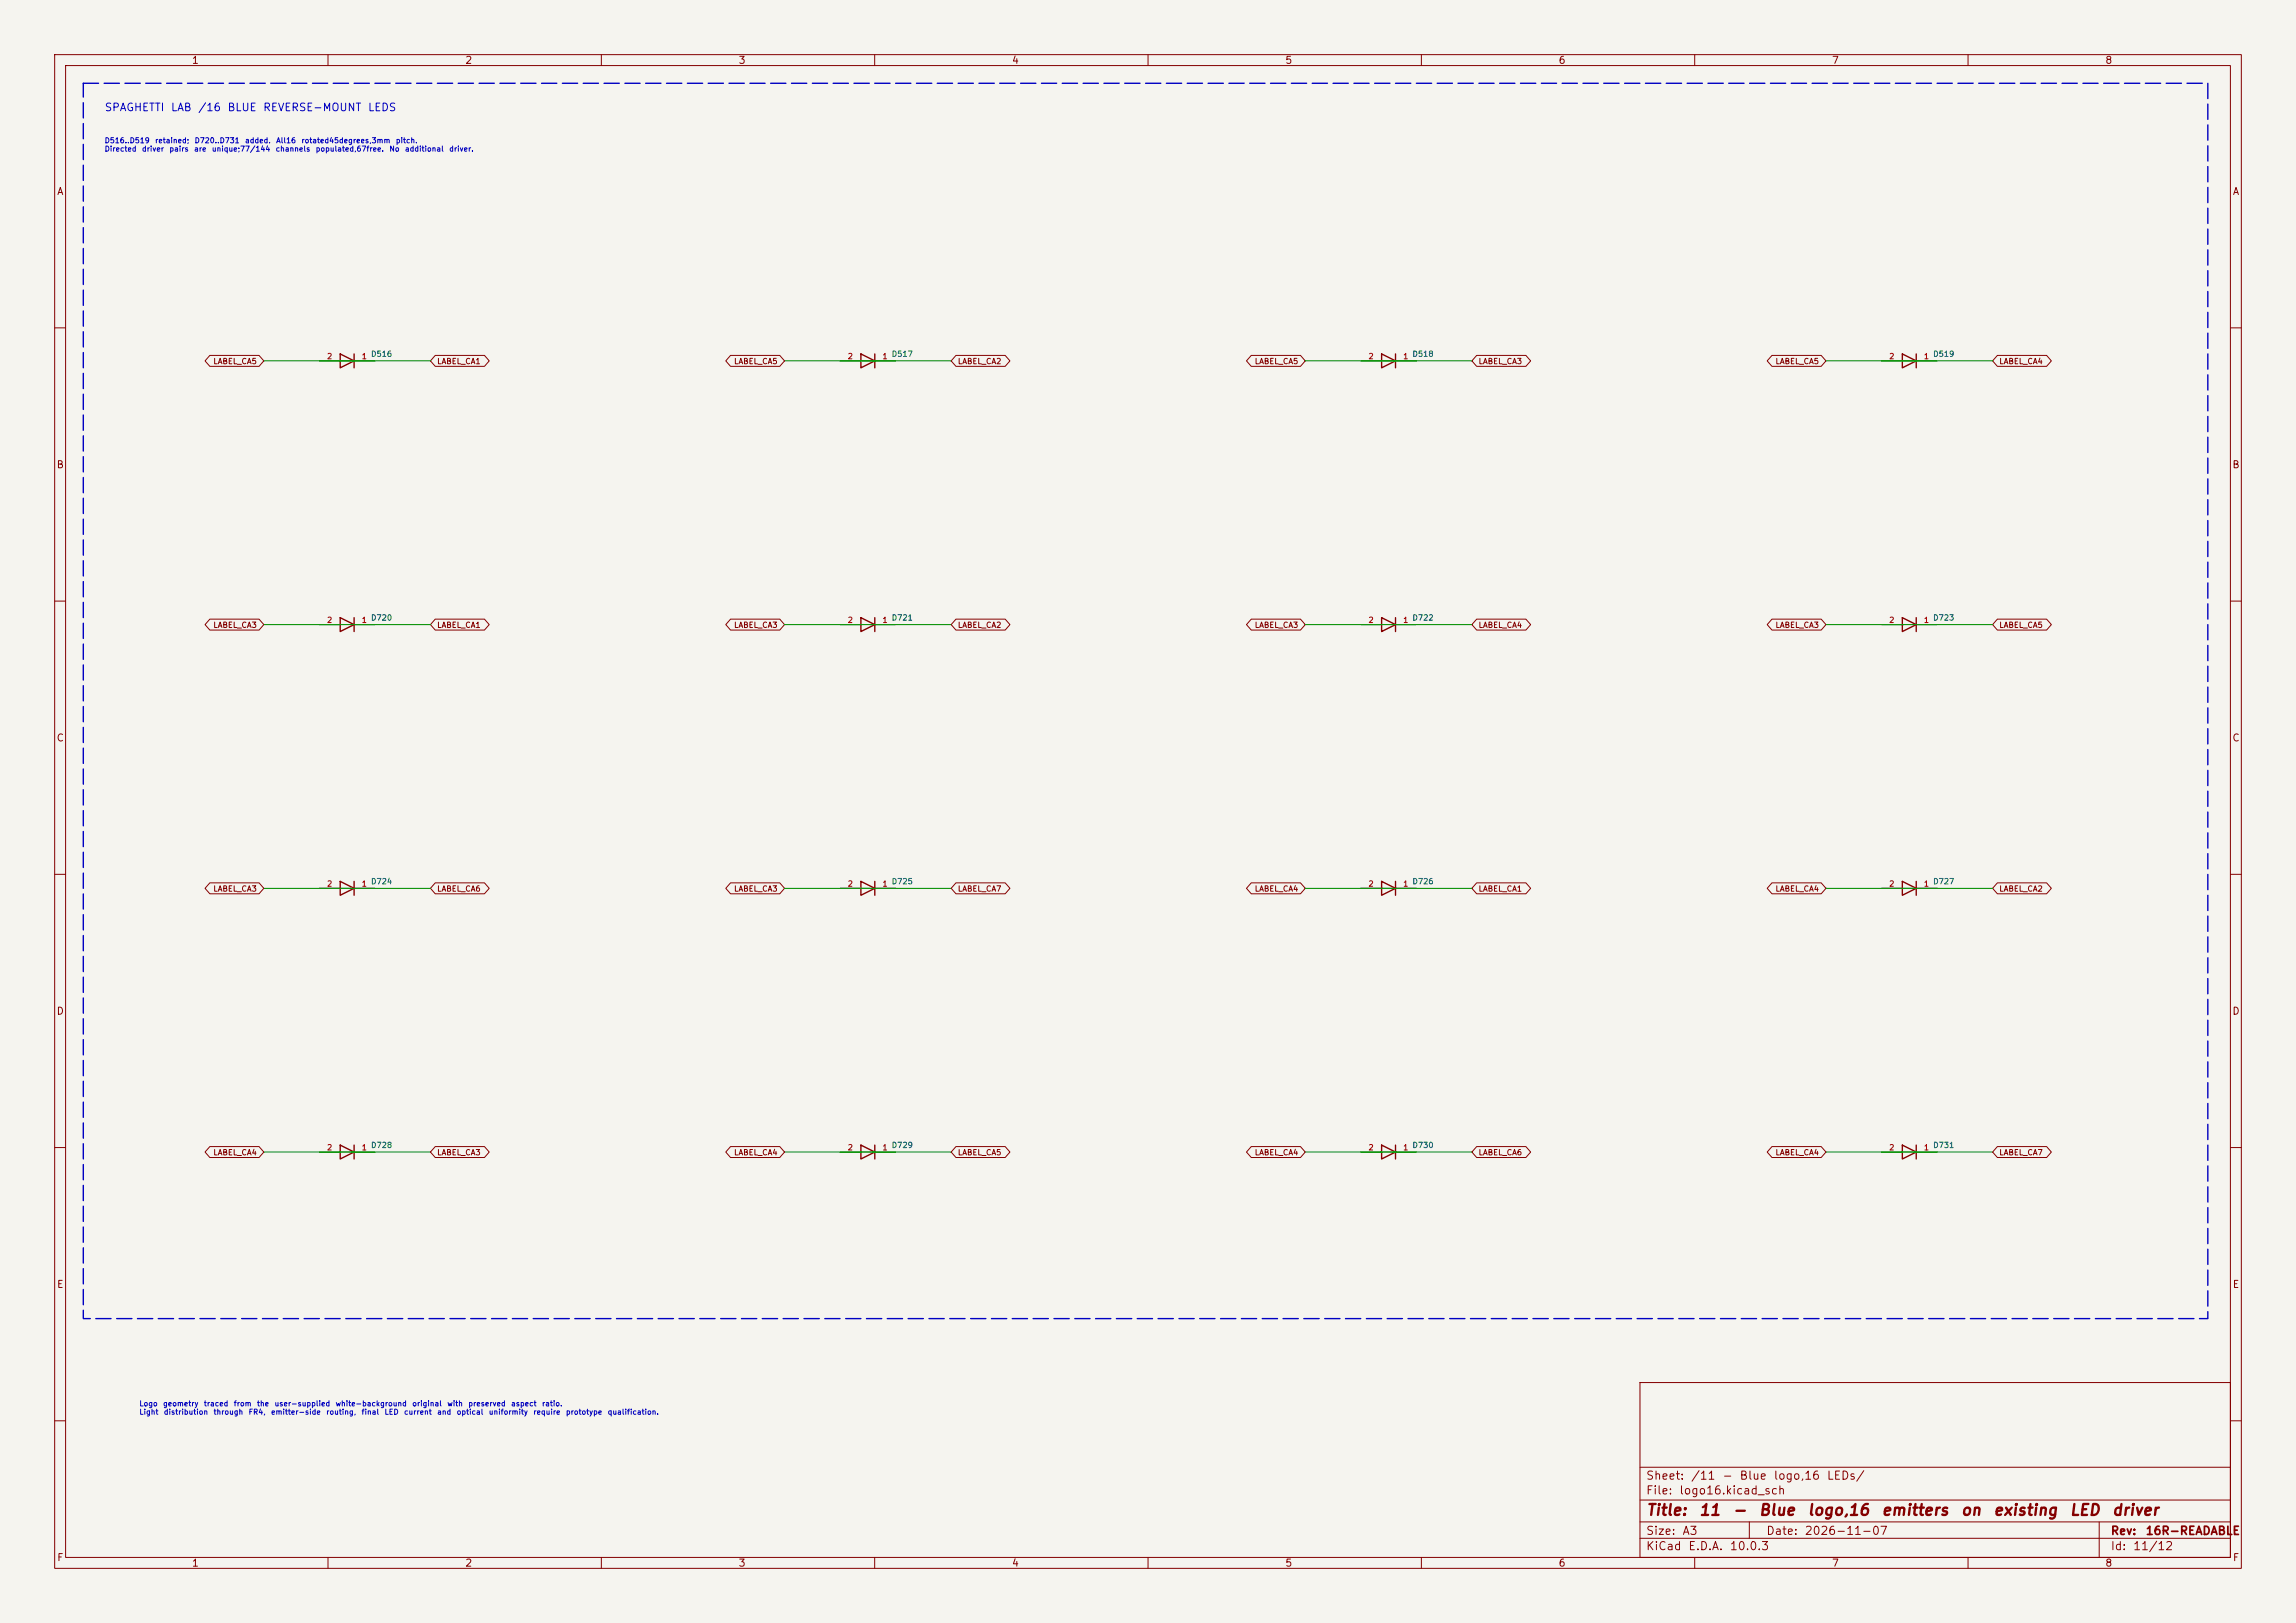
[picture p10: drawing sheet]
<svg xmlns="http://www.w3.org/2000/svg" width="420mm" height="297mm" viewBox="0 0 420 297" stroke-linecap="round" stroke-linejoin="round" font-family="sans-serif">
<defs><g id="words">
<g font-size="2" fill="#840000">
<text x="301" y="277.8">Title:</text>
<text x="310.7" y="277.8">11</text>
<text x="316.8" y="277.8">-</text>
<text x="321.6" y="277.8">Blue</text>
<text x="330.5" y="277.8">logo,16</text>
<text x="344" y="277.8">emitters</text>
<text x="358.6" y="277.8">on</text>
<text x="364.5" y="277.8">existing</text>
<text x="378.4" y="277.8">LED</text>
<text x="386.2" y="277.8">driver</text>
</g>
<g font-size="1.5" fill="#840000">
<text x="301" y="273.8">File:</text>
<text x="301" y="271.1">Sheet:</text>
<text x="307.1" y="273.8">logo16.kicad_sch</text>
<text x="309.2" y="271.1">/11</text>
<text x="314.9" y="271.1">-</text>
<text x="318.1" y="271.1">Blue</text>
<text x="324.3" y="271.1">logo,16</text>
<text x="334.1" y="271.1">LEDs/</text>
<text x="301" y="281.2">Size:</text>
<text x="307.6" y="281.2">A3</text>
<text x="323" y="281.2">Date:</text>
<text x="330" y="281.2">2026-11-07</text>
<text x="386" y="281.2">Rev:</text>
<text x="392.4" y="281.2">16R-READABLE</text>
<text x="301" y="284">KiCad</text>
<text x="308.7" y="284">E.D.A.</text>
<text x="316.3" y="284">10.0.3</text>
<text x="386" y="284">Id:</text>
<text x="390.1" y="284">11/12</text>
</g>
<g font-size="1.4" fill="#0000c2">
<text x="19" y="20.7">SPAGHETTI</text>
<text x="31.2" y="20.7">LAB</text>
<text x="36.1" y="20.7">/16</text>
<text x="41.5" y="20.7">BLUE</text>
<text x="48" y="20.7">REVERSE-MOUNT</text>
<text x="67.2" y="20.7">LEDS</text>
</g>
<g font-size="1.3" fill="#840000">
<text x="35" y="12">1</text>
<text x="85" y="12">2</text>
<text x="135" y="12">3</text>
<text x="185" y="12">4</text>
<text x="235" y="12">5</text>
<text x="285" y="12">6</text>
<text x="335" y="12">7</text>
<text x="385" y="12">8</text>
<text x="10.3" y="36">A</text>
<text x="408.3" y="36">A</text>
<text x="10.3" y="86">B</text>
<text x="408.2" y="86">B</text>
<text x="10.3" y="136">C</text>
<text x="408.2" y="136">C</text>
<text x="10.3" y="186">D</text>
<text x="408.2" y="186">D</text>
<text x="10.3" y="236">E</text>
<text x="408.3" y="236">E</text>
<text x="10.3" y="286">F</text>
<text x="35" y="287">1</text>
<text x="85" y="287">2</text>
<text x="135" y="287">3</text>
<text x="185" y="287">4</text>
<text x="235" y="287">5</text>
<text x="285" y="287">6</text>
<text x="335" y="287">7</text>
<text x="385" y="287">8</text>
<text x="408.3" y="286">F</text>
</g>
<g font-size="1" fill="#0000c2">
<text x="19" y="26.4">D516..D519</text>
<text x="19" y="28">Directed</text>
<text x="25.9" y="28">driver</text>
<text x="28.3" y="26.4">retained;</text>
<text x="30.9" y="28">pairs</text>
<text x="35.4" y="28">are</text>
<text x="35.5" y="26.4">D720..D731</text>
<text x="38.7" y="28">unique;77/144</text>
<text x="44.7" y="26.4">added.</text>
<text x="50.3" y="28">channels</text>
<text x="50.4" y="26.4">All16</text>
<text x="55" y="26.4">rotated45degrees,3mm</text>
<text x="57.7" y="28">populated,67free.</text>
<text x="71.1" y="28">No</text>
<text x="72.3" y="26.4">pitch.</text>
<text x="74" y="28">additional</text>
<text x="82.1" y="28">driver.</text>
<text x="25.4" y="257.6">Logo</text>
<text x="29.7" y="257.6">geometry</text>
<text x="37.2" y="257.6">traced</text>
<text x="42.7" y="257.6">from</text>
<text x="46.9" y="257.6">the</text>
<text x="50.1" y="257.6">user-supplied</text>
<text x="61.3" y="257.6">white-background</text>
<text x="75.3" y="257.6">original</text>
<text x="81.7" y="257.6">with</text>
<text x="85.6" y="257.6">preserved</text>
<text x="93.4" y="257.6">aspect</text>
<text x="99" y="257.6">ratio.</text>
<text x="25.4" y="259.1">Light</text>
<text x="29.9" y="259.1">distribution</text>
<text x="39" y="259.1">through</text>
<text x="45.4" y="259.1">FR4,</text>
<text x="49.5" y="259.1">emitter-side</text>
<text x="59.6" y="259.1">routing,</text>
<text x="66" y="259.1">final</text>
<text x="70.2" y="259.1">LED</text>
<text x="73.8" y="259.1">current</text>
<text x="79.9" y="259.1">and</text>
<text x="83.4" y="259.1">optical</text>
<text x="89.3" y="259.1">uniformity</text>
<text x="97.5" y="259.1">require</text>
<text x="103.4" y="259.1">prototype</text>
<text x="111.1" y="259.1">qualification.</text>
</g>
<g font-size="1" fill="#a90000">
<text x="59.7" y="66">2</text>
<text x="66.1" y="66">1</text>
<text x="155" y="66">2</text>
<text x="161.3" y="66">1</text>
<text x="250.2" y="66">2</text>
<text x="256.6" y="66">1</text>
<text x="345.5" y="66">2</text>
<text x="351.8" y="66">1</text>
<text x="59.7" y="114.2">2</text>
<text x="66.1" y="114.2">1</text>
<text x="155" y="114.2">2</text>
<text x="161.3" y="114.2">1</text>
<text x="250.2" y="114.2">2</text>
<text x="256.6" y="114.2">1</text>
<text x="345.5" y="114.2">2</text>
<text x="351.8" y="114.2">1</text>
<text x="59.7" y="162.5">2</text>
<text x="66.1" y="162.5">1</text>
<text x="155" y="162.5">2</text>
<text x="161.3" y="162.5">1</text>
<text x="250.2" y="162.5">2</text>
<text x="256.6" y="162.5">1</text>
<text x="345.5" y="162.5">2</text>
<text x="351.8" y="162.5">1</text>
<text x="59.7" y="210.7">2</text>
<text x="66.1" y="210.7">1</text>
<text x="155" y="210.7">2</text>
<text x="161.3" y="210.7">1</text>
<text x="250.2" y="210.7">2</text>
<text x="256.6" y="210.7">1</text>
<text x="345.5" y="210.7">2</text>
<text x="351.8" y="210.7">1</text>
</g>
<g font-size="1" fill="#006464">
<text x="67.8" y="65.5">D516</text>
<text x="163" y="65.5">D517</text>
<text x="258.3" y="65.5">D518</text>
<text x="353.5" y="65.5">D519</text>
<text x="67.8" y="113.8">D720</text>
<text x="163" y="113.8">D721</text>
<text x="258.3" y="113.8">D722</text>
<text x="353.5" y="113.8">D723</text>
<text x="67.8" y="162.1">D724</text>
<text x="163" y="162.1">D725</text>
<text x="258.3" y="162.1">D726</text>
<text x="353.5" y="162.1">D727</text>
<text x="67.8" y="210.3">D728</text>
<text x="163" y="210.3">D729</text>
<text x="258.3" y="210.3">D730</text>
<text x="353.5" y="210.3">D731</text>
</g>
<g font-size="1" fill="#840000">
<text x="38.9" y="66.9">LABEL_CA5</text>
<text x="79.9" y="66.9">LABEL_CA1</text>
<text x="134.2" y="66.9">LABEL_CA5</text>
<text x="175.1" y="66.9">LABEL_CA2</text>
<text x="229.4" y="66.9">LABEL_CA5</text>
<text x="270.4" y="66.9">LABEL_CA3</text>
<text x="324.7" y="66.9">LABEL_CA5</text>
<text x="365.6" y="66.9">LABEL_CA4</text>
<text x="38.9" y="115.1">LABEL_CA3</text>
<text x="79.9" y="115.1">LABEL_CA1</text>
<text x="134.2" y="115.1">LABEL_CA3</text>
<text x="175.1" y="115.1">LABEL_CA2</text>
<text x="229.4" y="115.1">LABEL_CA3</text>
<text x="270.4" y="115.1">LABEL_CA4</text>
<text x="324.7" y="115.1">LABEL_CA3</text>
<text x="365.6" y="115.1">LABEL_CA5</text>
<text x="38.9" y="163.4">LABEL_CA3</text>
<text x="79.9" y="163.4">LABEL_CA6</text>
<text x="134.2" y="163.4">LABEL_CA3</text>
<text x="175.1" y="163.4">LABEL_CA7</text>
<text x="229.4" y="163.4">LABEL_CA4</text>
<text x="270.4" y="163.4">LABEL_CA1</text>
<text x="324.7" y="163.4">LABEL_CA4</text>
<text x="365.6" y="163.4">LABEL_CA2</text>
<text x="38.9" y="211.7">LABEL_CA4</text>
<text x="79.9" y="211.7">LABEL_CA3</text>
<text x="134.2" y="211.7">LABEL_CA4</text>
<text x="175.1" y="211.7">LABEL_CA5</text>
<text x="229.4" y="211.7">LABEL_CA4</text>
<text x="270.4" y="211.7">LABEL_CA6</text>
<text x="324.7" y="211.7">LABEL_CA4</text>
<text x="365.6" y="211.7">LABEL_CA7</text>
</g>
</g></defs>
<path d="M0 0h420v297h-420z" fill="#f5f4ef" stroke="#f5f4ef" stroke-width=".18"/>
<g fill="none" stroke="#840000" stroke-width=".18">
<path d="M10 10h400v277h-400zM12 12h396v273h-396zM60 10v2M110 10v2M160 10v2M210 10v2M260 10v2M310 10v2M360 10v2M10 60h2M38.4 65h9l.9 1-.9 1h-9l-.9-1zM58.4 66h3.8"/>
<path d="M64.8 66h3.8M79.6 65h9l.9 1-.9 1h-9l-.9-1zM133.6 65h9l.9 1-.9 1h-9l-.8-1zM153.7 66h3.8M160 66h3.8M174.9 65h9l.8 1-.8 1h-9l-.9-1zM228.9 65h9l.9 1-.9 1h-9l-.9-1zM248.9 66h3.8M255.3 66h3.8M270.1 65h9l.9 1-.9 1h-9l-.9-1zM324.1 65h9l.9 1-.9 1h-9l-.8-1zM344.2 66h3.8"/>
<path d="M350.5 66h3.8M365.4 65h9l.8 1-.8 1h-9l-.9-1zM408 60h2M10 110h2M38.4 113.3h9l.9 1-.9 1h-9l-.9-1zM58.4 114.3h3.8M64.8 114.3h3.8M79.6 113.3h9l.9 1-.9 1h-9l-.9-1zM133.6 113.3h9l.9 1-.9 1h-9l-.8-1zM153.7 114.3h3.8M160 114.3h3.8M174.9 113.3h9l.8 1-.8 1h-9l-.9-1z"/>
<path d="M228.9 113.3h9l.9 1-.9 1h-9l-.9-1zM248.9 114.3h3.8M255.3 114.3h3.8M270.1 113.3h9l.9 1-.9 1h-9l-.9-1zM324.1 113.3h9l.9 1-.9 1h-9l-.8-1zM344.2 114.3h3.8M350.5 114.3h3.8M365.4 113.3h9l.8 1-.8 1h-9l-.9-1zM408 110h2M10 160h2M408 160h2M38.4 161.6h9l.9 1-.9 1h-9l-.9-1z"/>
<path d="M58.4 162.6h3.8M64.8 162.6h3.8M79.6 161.6h9l.9 1-.9 1h-9l-.9-1zM133.6 161.6h9l.9 1-.9 1h-9l-.8-1zM153.7 162.6h3.8M160 162.6h3.8M174.9 161.6h9l.8 1-.8 1h-9l-.9-1zM228.9 161.6h9l.9 1-.9 1h-9l-.9-1zM248.9 162.6h3.8M255.3 162.6h3.8M270.1 161.6h9l.9 1-.9 1h-9l-.9-1zM324.1 161.6h9l.9 1-.9 1h-9l-.8-1z"/>
<path d="M344.2 162.6h3.8M350.5 162.6h3.8M365.4 161.6h9l.8 1-.8 1h-9l-.9-1zM10 210h2M38.4 209.8h9l.9 1-.9 1h-9l-.9-1zM58.4 210.8h3.8M64.8 210.8h3.8M79.6 209.8h9l.9 1-.9 1h-9l-.9-1zM133.6 209.8h9l.9 1-.9 1h-9l-.8-1zM153.7 210.8h3.8M160 210.8h3.8M174.9 209.8h9l.8 1-.8 1h-9l-.9-1z"/>
<path d="M228.9 209.8h9l.9 1-.9 1h-9l-.9-1zM248.9 210.8h3.8M255.3 210.8h3.8M270.1 209.8h9l.9 1-.9 1h-9l-.9-1zM324.1 209.8h9l.9 1-.9 1h-9l-.8-1zM344.2 210.8h3.8M350.5 210.8h3.8M365.4 209.8h9l.8 1-.8 1h-9l-.9-1zM408 210h2M300 253h108v32h-108zM10 260h2M300 278.5h108"/>
<path d="M300 274.5h108M300 268.5h108M320 278.5v3M384 278.5v6.5M408 260h2M60 285v2M110 285v2M160 285v2M210 285v2M260 285v2M300 281.5h108M310 285v2"/>
<path d="M360 285v2"/>
</g>
<g fill="none" stroke="#840000" stroke-width=".25">
<path d="M62.2 64.8l2.6 1.2-2.6 1.3zM64.8 64.8v2.5M157.5 64.8l2.5 1.2-2.5 1.3zM160 64.8v2.5M252.7 64.8l2.6 1.2-2.6 1.3zM255.3 64.8v2.5M348 64.8l2.5 1.2-2.5 1.3zM350.5 64.8v2.5M62.2 113l2.6 1.3-2.6 1.3zM64.8 113v2.6M157.5 113l2.5 1.3-2.5 1.3zM160 113v2.6"/>
<path d="M252.7 113l2.6 1.3-2.6 1.3zM255.3 113v2.6M348 113l2.5 1.3-2.5 1.3zM350.5 113v2.6M62.2 161.3l2.6 1.3-2.6 1.2zM64.8 161.3v2.5M157.5 161.3l2.5 1.3-2.5 1.2zM160 161.3v2.5M252.7 161.3l2.6 1.3-2.6 1.2zM255.3 161.3v2.5M348 161.3l2.5 1.3-2.5 1.2zM350.5 161.3v2.5"/>
<path d="M62.2 209.6l2.6 1.2-2.6 1.3zM64.8 209.6v2.5M157.5 209.6l2.5 1.2-2.5 1.3zM160 209.6v2.5M252.7 209.6l2.6 1.2-2.6 1.3zM255.3 209.6v2.5M348 209.6l2.5 1.2-2.5 1.3zM350.5 209.6v2.5"/>
</g>
<g fill="none" stroke="#009600" stroke-width=".18">
<path d="M48.3 66h30.4M143.5 66h30.5M238.8 66h30.4M334 66h30.5M48.3 114.3h30.4M143.5 114.3h30.5M238.8 114.3h30.4M334 114.3h30.5M48.3 162.6h30.4M143.5 162.6h30.5M238.8 162.6h30.4M334 162.6h30.5"/>
<path d="M48.3 210.8h30.4M143.5 210.8h30.5M238.8 210.8h30.4M334 210.8h30.5"/>
</g>
<path d="M15.2 15.2h388.7v226.1h-388.7z" fill="none" stroke="#0000c2" stroke-width=".25" stroke-dasharray="2.8 1"/>
<use href="#words"/>
</svg>
